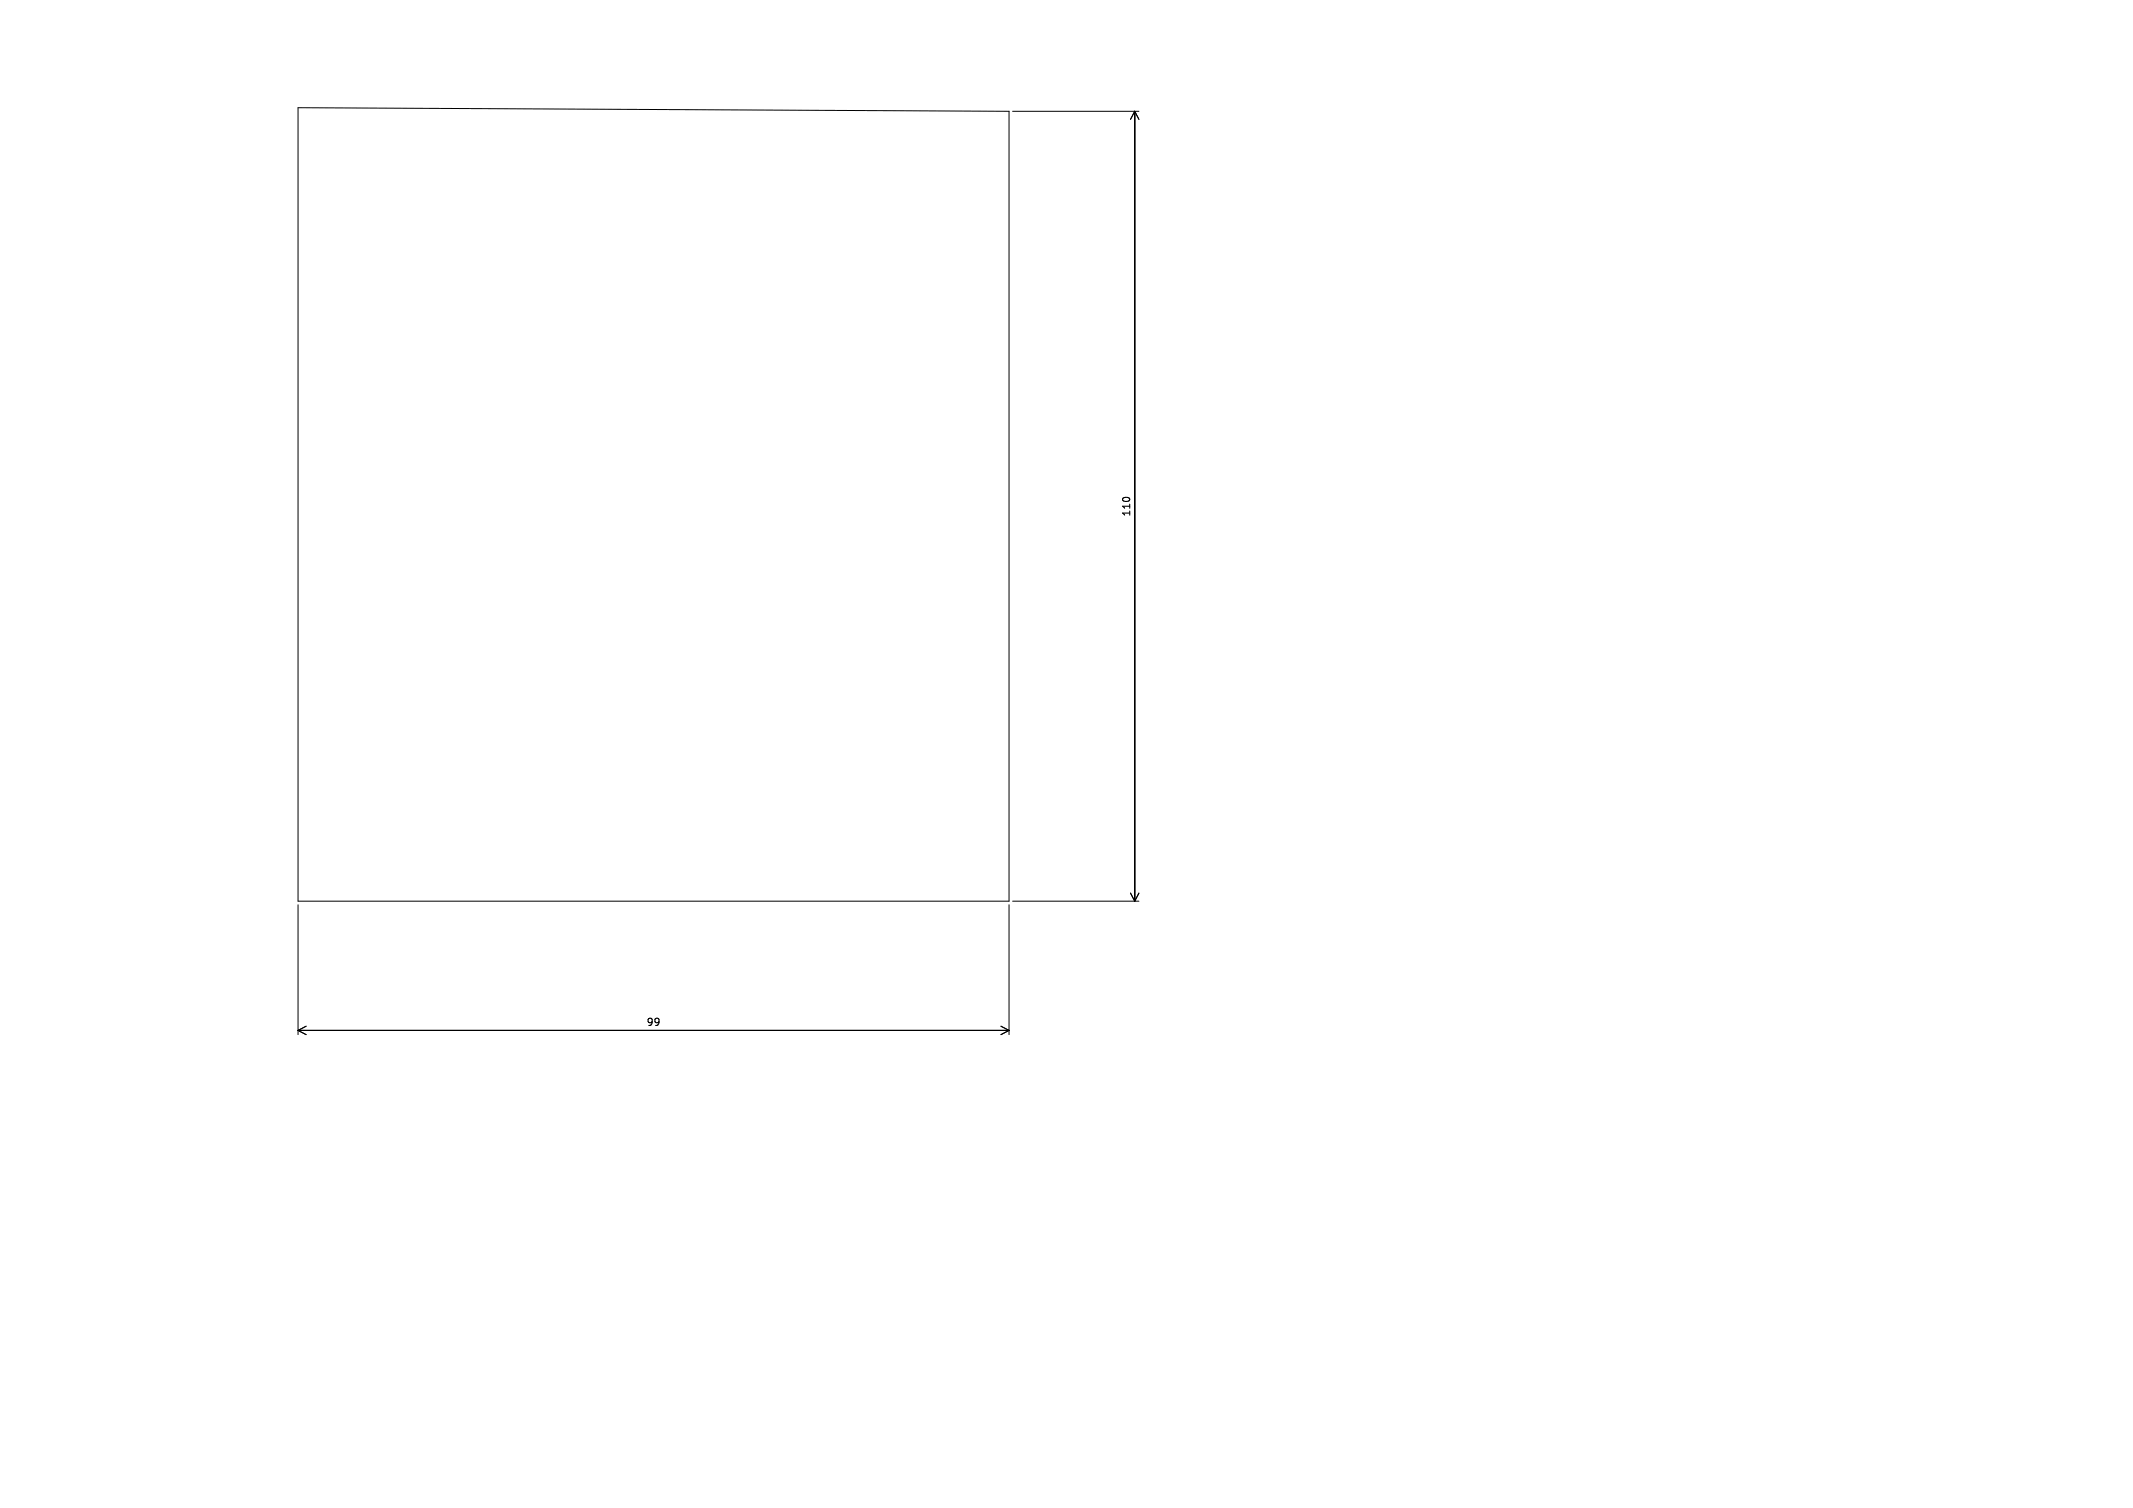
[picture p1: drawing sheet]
<svg xmlns="http://www.w3.org/2000/svg" width="297mm" height="210mm" viewBox="0 0 297 210" stroke-linecap="round" stroke-linejoin="round" font-family="sans-serif">
<defs><g id="words">
<g font-size="1.4">
<text x="157.6" y="72.1" transform="rotate(-90 157.6 72.1)">110</text>
<text x="89.9" y="143.1">99</text>
</g>
</g></defs>
<g fill="none" stroke="#000" stroke-width=".14">
<path d="M41.5 15l99 .5v110h-99zM141 15.5h17.6M158 15.5v110M158 15.5l.6 1.1M158 15.5l-.6 1.1M41.5 126v18.1M140.5 126v18.1M141 125.5h17.6M157.4 124.4l.6 1.1M158.6 124.4l-.6 1.1M41.5 143.5h99M41.5 143.5l1.1 .6"/>
<path d="M42.6 142.9l-1.1 .6M139.4 142.9l1.1 .6M140.5 143.5l-1.1 .6"/>
</g>
<path d="M156.5 69.3h.6" fill="none" stroke="#000" stroke-width=".15"/>
<use href="#words"/>
</svg>
